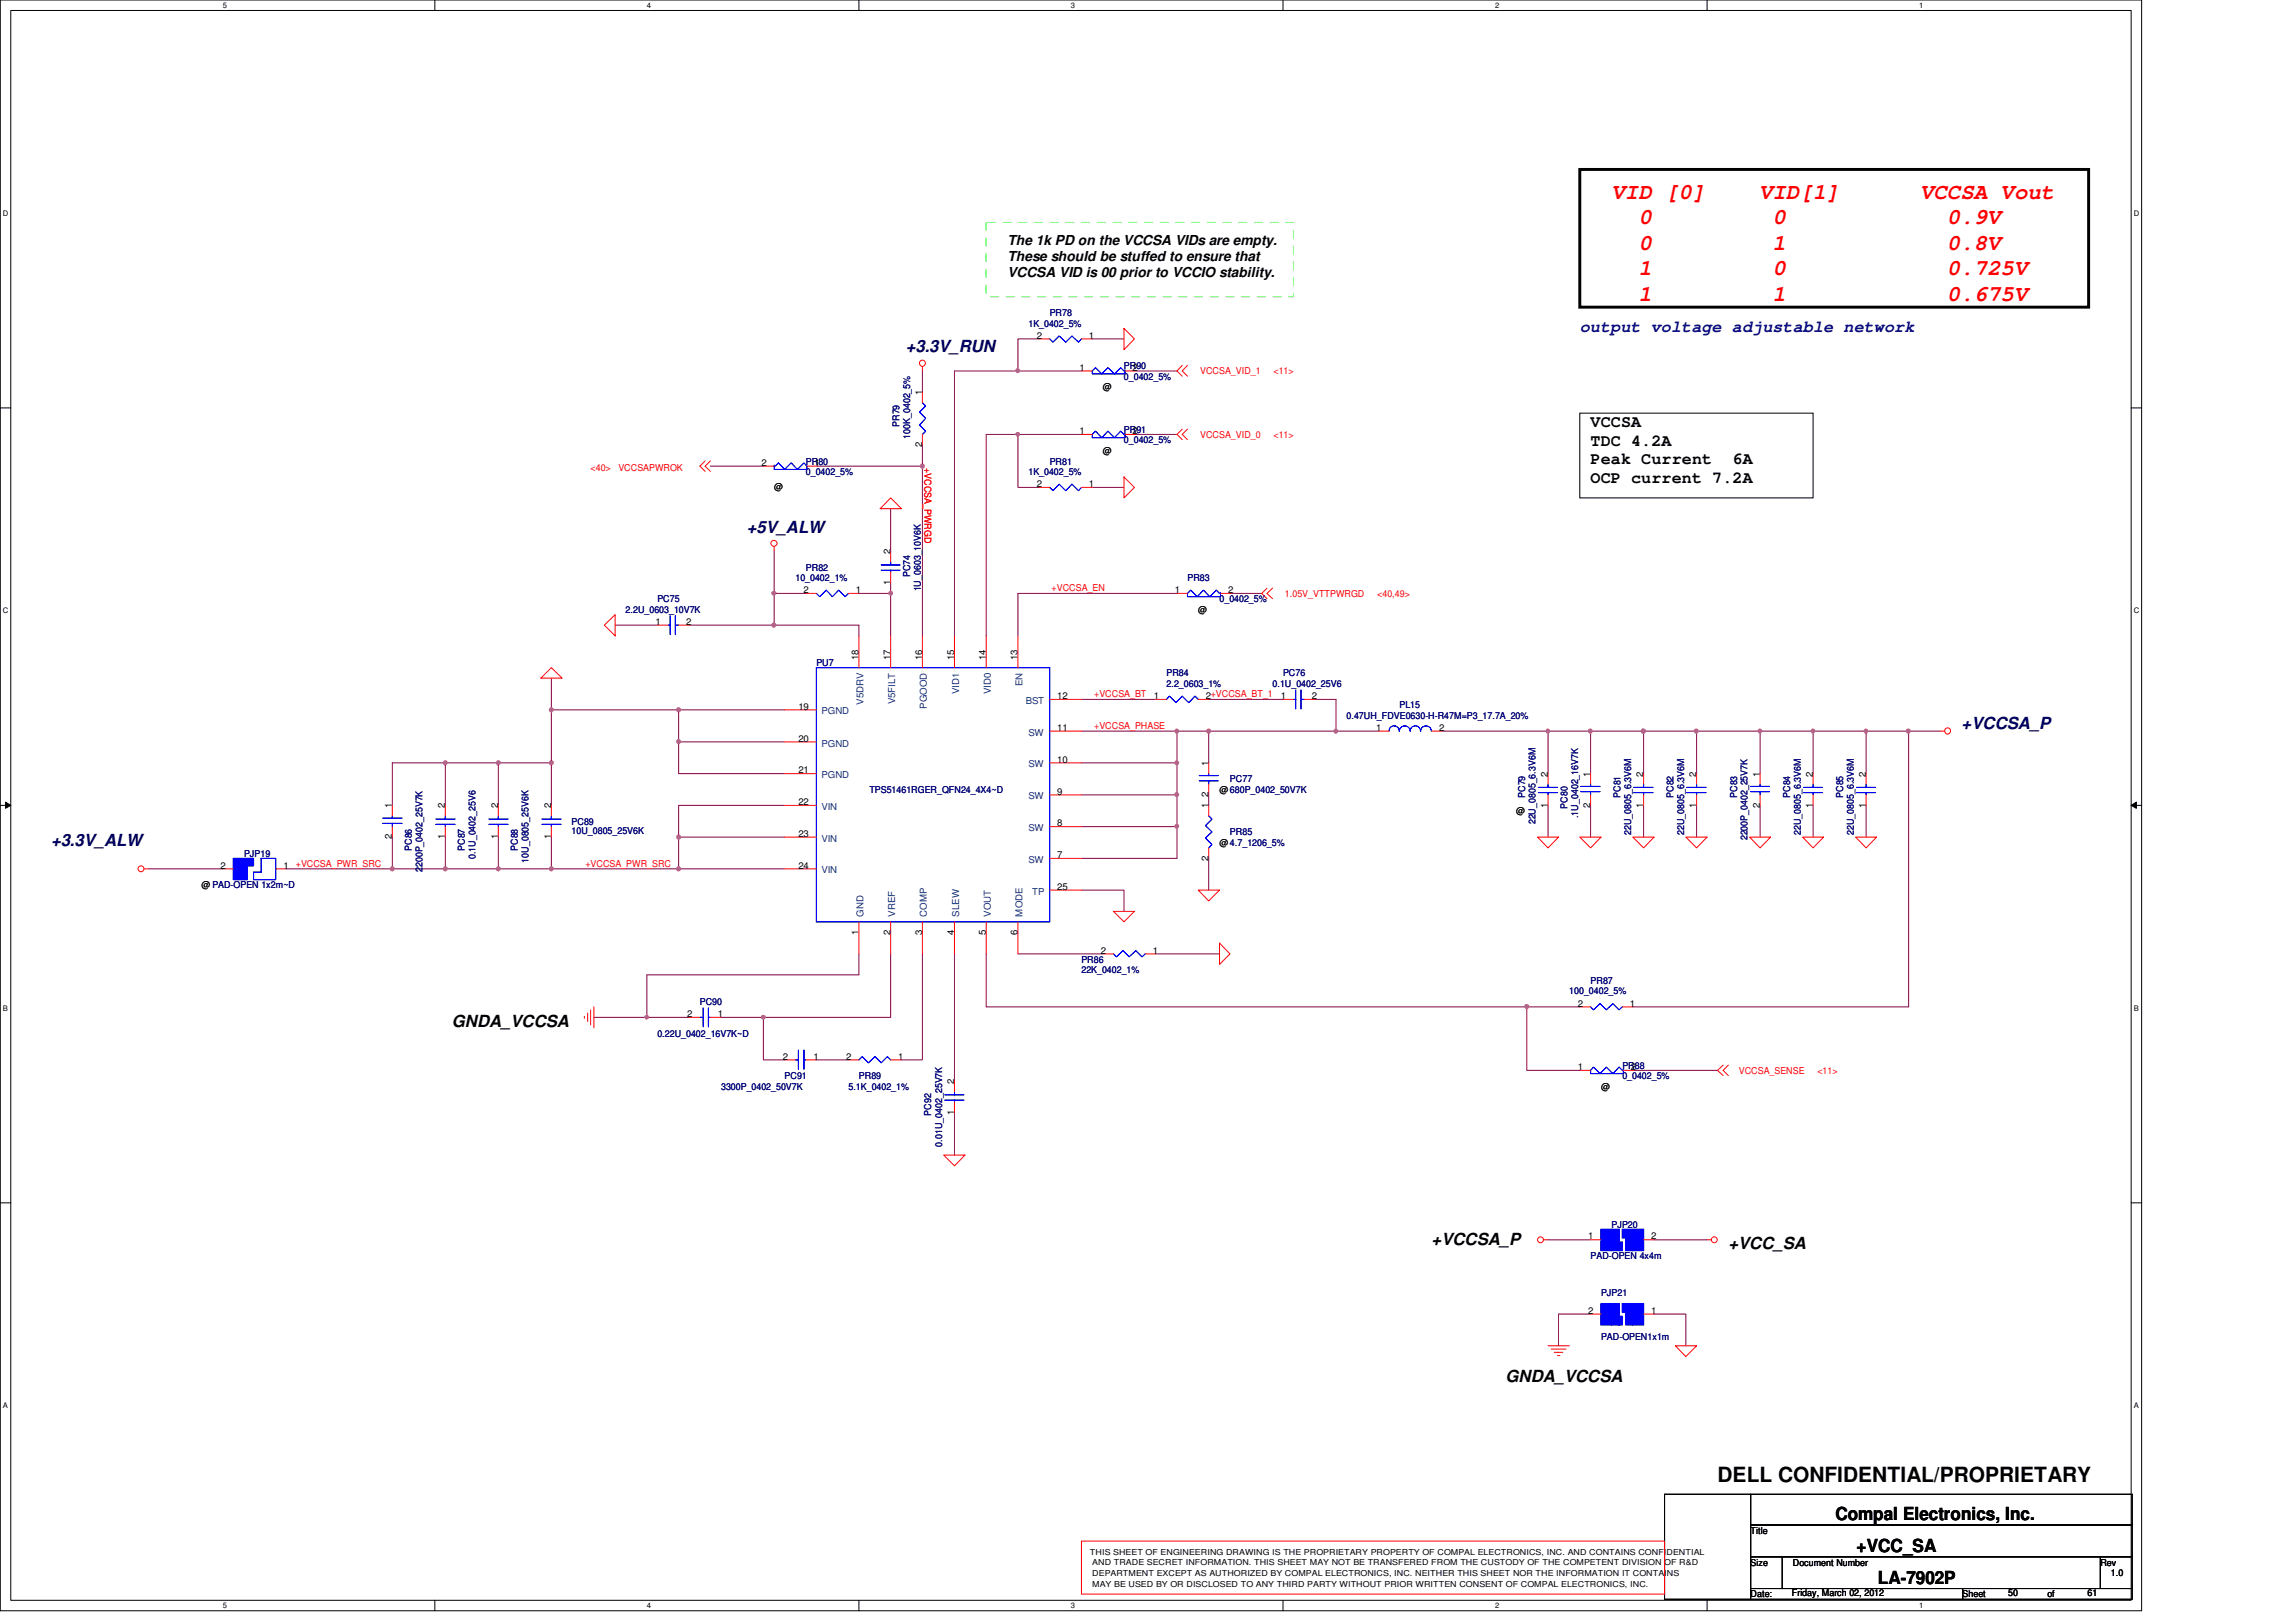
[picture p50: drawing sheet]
<svg xmlns="http://www.w3.org/2000/svg" width="297mm" height="210mm" viewBox="0 0 297 210" stroke-linecap="round" stroke-linejoin="round" font-family="sans-serif">
<defs><g id="words">
<g font-size="2.9" fill="#f00">
<text x="208.5" y="25.7">VID [0]</text>
<text x="212" y="29">0</text>
<text x="227.6" y="25.7">VID[1]</text>
<text x="229.3" y="29">0</text>
<text x="248.4" y="25.7">VCCSA Vout</text>
<text x="251.9" y="29">0.9V</text>
<text x="212" y="32.3">0</text>
<text x="212" y="35.6">1</text>
<text x="229.3" y="32.3">1</text>
<text x="229.3" y="35.6">0</text>
<text x="251.9" y="32.3">0.8V</text>
<text x="251.9" y="35.6">0.725V</text>
<text x="212" y="38.9">1</text>
<text x="229.3" y="38.9">1</text>
<text x="251.9" y="38.9">0.675V</text>
</g>
<text font-size="2.7" x="222.2" y="191.8">DELL CONFIDENTIAL/PROPRIETARY</text>
<g font-size="2.3">
<text x="237.4" y="196.8">Compal Electronics, Inc.</text>
<text x="240.2" y="200.9">+VCC_SA</text>
<text x="242.9" y="205">LA-7902P</text>
</g>
<g font-size="2.2" fill="#000040">
<text x="117.2" y="45.6">+3.3V_RUN</text>
<text x="96.6" y="68.9">+5V_ALW</text>
<text x="253.8" y="94.4">+VCCSA_P</text>
<text x="6.6" y="109.5">+3.3V_ALW</text>
</g>
<text font-size="2.2" fill="#000080" x="204.4" y="43">output voltage adjustable network</text>
<g font-size="2.2">
<text x="205.8" y="55.2">VCCSA</text>
<text x="205.8" y="57.7">TDC 4.2A</text>
<text x="205.8" y="60.1">Peak Current</text>
<text x="205.8" y="62.5">OCP current 7.2A</text>
<text x="224.2" y="60.1">6A</text>
<text x="58.5" y="132.8">GNDA_VCCSA</text>
<text x="185.2" y="161.1">+VCCSA_P</text>
<text x="223.6" y="161.6">+VCC_SA</text>
<text x="194.8" y="178.9">GNDA_VCCSA</text>
</g>
<g font-size="1.8">
<text x="130.3" y="31.7">The 1k PD on the VCCSA VIDs are empty.</text>
<text x="130.3" y="33.8">These should be stuffed to ensure that</text>
<text x="130.3" y="35.9">VCCSA VID is 00 prior to VCCIO stability.</text>
</g>
<g font-size="1.2" fill="#000080">
<text x="135.8" y="40.9">PR78</text>
<text x="133.1" y="42.3">1K_0402_5%</text>
<text x="145.4" y="47.8">PR90</text>
<text x="145.4" y="49.1">0_0402_5%</text>
<text x="116.4" y="55.2" transform="rotate(-90 116.4 55.2)">PR79</text>
<text x="117.8" y="56.8" transform="rotate(-90 117.8 56.8)">100K_0402_5%</text>
<text x="145.4" y="56">PR91</text>
<text x="145.4" y="57.4">0_0402_5%</text>
<text x="104.3" y="60.1">PR80</text>
<text x="104.3" y="61.5">0_0402_5%</text>
<text x="133.1" y="61.5">1K_0402_5%</text>
<text x="135.8" y="60.1">PR81</text>
<text x="85" y="77.9">PC75</text>
<text x="102.9" y="75.2">10_0402_1%</text>
<text x="104.3" y="73.8">PR82</text>
<text x="117.8" y="74.7" transform="rotate(-90 117.8 74.7)">PC74</text>
<text x="119.1" y="76.5" transform="rotate(-90 119.1 76.5)">1U_0603_10V6K</text>
<text x="153.6" y="75.2">PR83</text>
<text x="157.8" y="77.9">0_0402_5%</text>
<text x="80.9" y="79.3">2.2U_0603_10V7K</text>
<text x="105.6" y="86.1">PU7</text>
<text x="150.9" y="87.5">PR84</text>
<text x="150.9" y="88.9">2.2_0603_1%</text>
<text x="164.6" y="88.9">0.1U_0402_25V6</text>
<text x="166" y="87.5">PC76</text>
<text x="174.2" y="93">0.47UH_FDVE0630-H-R47M=P3_17.7A_20%</text>
<text x="181.1" y="91.7">PL15</text>
<text x="159.1" y="101.3">PC77</text>
<text x="74" y="106.7">PC89</text>
<text x="74" y="108">10U_0805_25V6K</text>
<text x="112.5" y="102.6">TPS51461RGER_QFN24_4X4~D</text>
<text x="197.3" y="103.3" transform="rotate(-90 197.3 103.3)">PC79</text>
<text x="198.7" y="106.7" transform="rotate(-90 198.7 106.7)">22U_0805_6.3V6M</text>
<text x="202.8" y="104.6" transform="rotate(-90 202.8 104.6)">PC80</text>
<text x="204.2" y="105.9" transform="rotate(-90 204.2 105.9)">.1U_0402_16V7K</text>
<text x="209.6" y="103.3" transform="rotate(-90 209.6 103.3)">PC81</text>
<text x="216.5" y="103.3" transform="rotate(-90 216.5 103.3)">PC82</text>
<text x="224.7" y="103.3" transform="rotate(-90 224.7 103.3)">PC83</text>
<text x="231.6" y="103.3" transform="rotate(-90 231.6 103.3)">PC84</text>
<text x="238.5" y="103.3" transform="rotate(-90 238.5 103.3)">PC85</text>
<text x="31.6" y="110.9">PJP19</text>
<text x="53.3" y="110.1" transform="rotate(-90 53.3 110.1)">PC86</text>
<text x="54.6" y="112.9" transform="rotate(-90 54.6 112.9)">2200P_0402_25V7K</text>
<text x="60.2" y="110.1" transform="rotate(-90 60.2 110.1)">PC87</text>
<text x="61.5" y="111.2" transform="rotate(-90 61.5 111.2)">0.1U_0402_25V6</text>
<text x="67" y="110.1" transform="rotate(-90 67 110.1)">PC88</text>
<text x="68.4" y="111.6" transform="rotate(-90 68.4 111.6)">10U_0805_25V6K</text>
<text x="159.1" y="108.1">PR85</text>
<text x="211" y="108.1" transform="rotate(-90 211 108.1)">22U_0805_6.3V6M</text>
<text x="217.9" y="108.1" transform="rotate(-90 217.9 108.1)">22U_0805_6.3V6M</text>
<text x="226.1" y="108.8" transform="rotate(-90 226.1 108.8)">2200P_0402_25V7K</text>
<text x="233" y="108.1" transform="rotate(-90 233 108.1)">22U_0805_6.3V6M</text>
<text x="239.8" y="108.1" transform="rotate(-90 239.8 108.1)">22U_0805_6.3V6M</text>
<text x="139.9" y="124.6">PR86</text>
<text x="139.9" y="125.9">22K_0402_1%</text>
<text x="90.5" y="130">PC90</text>
<text x="203" y="128.7">100_0402_5%</text>
<text x="205.8" y="127.3">PR87</text>
<text x="85" y="134.2">0.22U_0402_16V7K~D</text>
<text x="93.3" y="141">3300P_0402_50V7K</text>
<text x="101.5" y="139.7">PC91</text>
<text x="109.8" y="141">5.1K_0402_1%</text>
<text x="111.1" y="139.7">PR89</text>
<text x="209.9" y="138.3">PR88</text>
<text x="209.9" y="139.7">0_0402_5%</text>
<text x="120.5" y="144.4" transform="rotate(-90 120.5 144.4)">PC92</text>
<text x="121.9" y="148.4" transform="rotate(-90 121.9 148.4)">0.01U_0402_25V7K</text>
<text x="208.5" y="158.9">PJP20</text>
<text x="205.8" y="163">PAD-OPEN 4x4m</text>
<text x="207.1" y="167.8">PJP21</text>
<text x="207.1" y="173.4">PAD-OPEN1x1m</text>
</g>
<g font-size="1.2">
<text x="134.2" y="43.8">2</text>
<text x="139.7" y="48">1</text>
<text x="140.9" y="43.8">1</text>
<text x="146.5" y="48">2</text>
<text x="119.3" y="51.1" transform="rotate(-90 119.3 51.1)">1</text>
<text x="142.7" y="50.5">@</text>
<text x="119.3" y="57.9" transform="rotate(-90 119.3 57.9)">2</text>
<text x="139.7" y="56.2">1</text>
<text x="142.7" y="58.7">@</text>
<text x="146.5" y="56.2">2</text>
<text x="98.5" y="60.3">2</text>
<text x="100.2" y="63.4">@</text>
<text x="105.4" y="60.3">1</text>
<text x="134.2" y="63">2</text>
<text x="140.9" y="63">1</text>
<text x="115.2" y="71.7" transform="rotate(-90 115.2 71.7)">2</text>
<text x="104" y="76.8">2</text>
<text x="110.7" y="76.8">1</text>
<text x="115.2" y="75.7" transform="rotate(-90 115.2 75.7)">1</text>
<text x="152" y="76.8">1</text>
<text x="158.9" y="76.8">2</text>
<text x="84.8" y="80.9">1</text>
<text x="88.8" y="80.9">2</text>
<text x="155" y="79.3">@</text>
<text x="111.1" y="85.4" transform="rotate(-90 111.1 85.4)">18</text>
<text x="115.2" y="85.4" transform="rotate(-90 115.2 85.4)">17</text>
<text x="119.3" y="85.4" transform="rotate(-90 119.3 85.4)">16</text>
<text x="123.4" y="85.4" transform="rotate(-90 123.4 85.4)">15</text>
<text x="127.5" y="85.4" transform="rotate(-90 127.5 85.4)">14</text>
<text x="131.7" y="85.4" transform="rotate(-90 131.7 85.4)">13</text>
<text x="103.3" y="96">20</text>
<text x="103.3" y="91.8">19</text>
<text x="136.8" y="94.6">11</text>
<text x="136.8" y="90.5">12</text>
<text x="149.3" y="90.5">1</text>
<text x="156" y="90.5">2+VCCSA_BT_1</text>
<text x="165.7" y="90.5">1</text>
<text x="169.7" y="90.5">2</text>
<text x="178.1" y="94.6">1</text>
<text x="186.2" y="94.6">2</text>
<text x="103.3" y="100.1">21</text>
<text x="136.8" y="98.7">10</text>
<text x="156.3" y="99.1" transform="rotate(-90 156.3 99.1)">1</text>
<text x="200.2" y="100.5" transform="rotate(-90 200.2 100.5)">2</text>
<text x="205.7" y="100.5" transform="rotate(-90 205.7 100.5)">1</text>
<text x="212.6" y="100.5" transform="rotate(-90 212.6 100.5)">2</text>
<text x="219.5" y="100.5" transform="rotate(-90 219.5 100.5)">2</text>
<text x="227.7" y="100.5" transform="rotate(-90 227.7 100.5)">1</text>
<text x="234.5" y="100.5" transform="rotate(-90 234.5 100.5)">2</text>
<text x="241.4" y="100.5" transform="rotate(-90 241.4 100.5)">2</text>
<text x="50.7" y="104.6" transform="rotate(-90 50.7 104.6)">1</text>
<text x="57.6" y="104.6" transform="rotate(-90 57.6 104.6)">2</text>
<text x="64.4" y="104.6" transform="rotate(-90 64.4 104.6)">2</text>
<text x="71.3" y="104.6" transform="rotate(-90 71.3 104.6)">2</text>
<text x="103.3" y="104.2">22</text>
<text x="136.8" y="102.8">9</text>
<text x="136.8" y="106.9">8</text>
<text x="156.3" y="104.6" transform="rotate(-90 156.3 104.6)">1</text>
<text x="156.3" y="103.1" transform="rotate(-90 156.3 103.1)">2</text>
<text x="157.8" y="102.6">@680P_0402_50V7K</text>
<text x="196.2" y="105.4">@</text>
<text x="200.2" y="104.5" transform="rotate(-90 200.2 104.5)">1</text>
<text x="205.7" y="104.5" transform="rotate(-90 205.7 104.5)">2</text>
<text x="212.6" y="104.5" transform="rotate(-90 212.6 104.5)">1</text>
<text x="219.5" y="104.5" transform="rotate(-90 219.5 104.5)">1</text>
<text x="227.7" y="104.5" transform="rotate(-90 227.7 104.5)">2</text>
<text x="234.5" y="104.5" transform="rotate(-90 234.5 104.5)">1</text>
<text x="241.4" y="104.5" transform="rotate(-90 241.4 104.5)">1</text>
<text x="28.5" y="112.4">2</text>
<text x="36.7" y="112.4">1</text>
<text x="50.7" y="108.6" transform="rotate(-90 50.7 108.6)">2</text>
<text x="57.6" y="108.6" transform="rotate(-90 57.6 108.6)">1</text>
<text x="64.4" y="108.6" transform="rotate(-90 64.4 108.6)">1</text>
<text x="71.3" y="108.6" transform="rotate(-90 71.3 108.6)">1</text>
<text x="103.3" y="112.4">24</text>
<text x="103.3" y="108.3">23</text>
<text x="136.8" y="111">7</text>
<text x="156.3" y="111.4" transform="rotate(-90 156.3 111.4)">2</text>
<text x="157.8" y="109.5">@4.7_1206_5%</text>
<text x="26.1" y="115">@ PAD-OPEN 1x2m~D</text>
<text x="136.8" y="115.1">25</text>
<text x="111.1" y="120.9" transform="rotate(-90 111.1 120.9)">1</text>
<text x="115.2" y="120.9" transform="rotate(-90 115.2 120.9)">2</text>
<text x="119.3" y="120.9" transform="rotate(-90 119.3 120.9)">3</text>
<text x="123.4" y="120.9" transform="rotate(-90 123.4 120.9)">4</text>
<text x="127.5" y="120.9" transform="rotate(-90 127.5 120.9)">5</text>
<text x="131.7" y="120.9" transform="rotate(-90 131.7 120.9)">6</text>
<text x="142.4" y="123.4">2</text>
<text x="149.1" y="123.4">1</text>
<text x="88.9" y="131.6">2</text>
<text x="92.9" y="131.6">1</text>
<text x="204.1" y="130.3">2</text>
<text x="210.9" y="130.3">1</text>
<text x="101.3" y="137.1">2</text>
<text x="105.2" y="137.1">1</text>
<text x="109.5" y="137.1">2</text>
<text x="116.2" y="137.1">1</text>
<text x="123.4" y="140.3" transform="rotate(-90 123.4 140.3)">2</text>
<text x="204.1" y="138.5">1</text>
<text x="207.1" y="141">@</text>
<text x="211" y="138.5">2</text>
<text x="123.4" y="144.3" transform="rotate(-90 123.4 144.3)">1</text>
<text x="205.5" y="160.4">1</text>
<text x="213.6" y="160.4">2</text>
<text x="205.5" y="170">2</text>
<text x="213.6" y="170">1</text>
<text x="226.5" y="198.5">Title</text>
<text x="226.5" y="202.6">Size</text>
<text x="231.9" y="202.6">Document Number</text>
<text x="271.7" y="202.6">Rev</text>
<text x="226.5" y="206.7">Date:</text>
<text x="231.8" y="206.6">Friday, March 02, 2012</text>
<text x="253.9" y="206.7">Sheet</text>
<text x="259.8" y="206.6">50</text>
<text x="264.9" y="206.7">of</text>
<text x="270.1" y="206.6">61</text>
<text x="273.1" y="204">1.0</text>
</g>
<g font-size="1.2" fill="#f00">
<text x="155.3" y="48.4">VCCSA_VID_1</text>
<text x="164.8" y="48.4">&lt;11&gt;</text>
<text x="155.3" y="56.7">VCCSA_VID_0</text>
<text x="164.8" y="56.7">&lt;11&gt;</text>
<text x="76.4" y="60.9">&lt;40&gt;</text>
<text x="80" y="60.9">VCCSAPWROK</text>
<text x="119.6" y="60.6" transform="rotate(90 119.6 60.6)">+VCCSA_PWRGD</text>
<text x="136.1" y="76.5">+VCCSA_EN</text>
<text x="166.2" y="77.3">1.05V_VTTPWRGD</text>
<text x="178.2" y="77.3">&lt;40,49&gt;</text>
<text x="141.6" y="90.3">+VCCSA_BT</text>
<text x="141.6" y="94.4">+VCCSA_PHASE</text>
<text x="38.3" y="112.2">+VCCSA_PWR_SRC</text>
<text x="75.7" y="112.2">+VCCSA_PWR_SRC</text>
<text x="225" y="139">VCCSA_SENSE</text>
<text x="235.1" y="139">&lt;11&gt;</text>
</g>
<g font-size="1.2" fill="#004080">
<text x="124.1" y="89.8" transform="rotate(-90 124.1 89.8)">VID1</text>
<text x="128.2" y="89.8" transform="rotate(-90 128.2 89.8)">VID0</text>
<text x="132.3" y="88.8" transform="rotate(-90 132.3 88.8)">EN</text>
<text x="106.3" y="92.5">PGND</text>
<text x="111.7" y="91.2" transform="rotate(-90 111.7 91.2)">V5DRV</text>
<text x="115.8" y="91.1" transform="rotate(-90 115.8 91.1)">V5FILT</text>
<text x="119.9" y="91.7" transform="rotate(-90 119.9 91.7)">PGOOD</text>
<text x="132.7" y="91.1">BST</text>
<text x="133" y="95.2">SW</text>
<text x="106.3" y="96.6">PGND</text>
<text x="106.3" y="100.7">PGND</text>
<text x="133" y="99.3">SW</text>
<text x="106.3" y="104.8">VIN</text>
<text x="133" y="103.5">SW</text>
<text x="133" y="107.6">SW</text>
<text x="106.3" y="113">VIN</text>
<text x="106.3" y="108.9">VIN</text>
<text x="133" y="111.7">SW</text>
<text x="111.7" y="118.6" transform="rotate(-90 111.7 118.6)">GND</text>
<text x="115.8" y="118.6" transform="rotate(-90 115.8 118.6)">VREF</text>
<text x="119.9" y="118.6" transform="rotate(-90 119.9 118.6)">COMP</text>
<text x="124.1" y="118.6" transform="rotate(-90 124.1 118.6)">SLEW</text>
<text x="128.2" y="118.6" transform="rotate(-90 128.2 118.6)">VOUT</text>
<text x="132.3" y="118.6" transform="rotate(-90 132.3 118.6)">MODE</text>
<text x="133.5" y="115.8">TP</text>
</g>
<g font-size="1.1">
<text x="141" y="201.2">THIS SHEET OF ENGINEERING DRAWING IS THE PROPRIETARY PROPERTY OF COMPAL ELECTRONICS, INC. AND CONTAINS CONFIDENTIAL</text>
<text x="141.3" y="202.6">AND TRADE SECRET INFORMATION. THIS SHEET MAY NOT BE TRANSFERED FROM THE CUSTODY OF THE COMPETENT DIVISION OF R&amp;D</text>
<text x="141.3" y="204">DEPARTMENT EXCEPT AS AUTHORIZED BY COMPAL ELECTRONICS, INC. NEITHER THIS SHEET NOR THE INFORMATION IT CONTAINS</text>
<text x="141.3" y="205.3">MAY BE USED BY OR DISCLOSED TO ANY THIRD PARTY WITHOUT PRIOR WRITTEN CONSENT OF COMPAL ELECTRONICS, INC.</text>
</g>
<g font-size="1">
<text x="28.8" y="1">5</text>
<text x="83.7" y="1">4</text>
<text x="138.6" y="1">3</text>
<text x="193.4" y="1">2</text>
<text x="248.3" y="1">1</text>
<text x=".4" y="27.9">D</text>
<text x="276.1" y="27.9">D</text>
<text x=".4" y="79.4">C</text>
<text x="276.1" y="79.4">C</text>
<text x=".4" y="130.8">B</text>
<text x="276.1" y="130.8">B</text>
<text x=".4" y="182.2">A</text>
<text x="276.1" y="182.2">A</text>
<text x="28.8" y="208.1">5</text>
<text x="83.7" y="208.1">4</text>
<text x="138.6" y="208.1">3</text>
<text x="193.4" y="208.1">2</text>
<text x="248.3" y="208.1">1</text>
</g>
</g></defs>
<path d="M0 0h277.1v208.4h-277.1zM1.4 1.4h274.3v205.7h-274.3z" fill="none" stroke="#000" stroke-width=".13"/>
<g fill="#fff">
<path d="M28.8 .1h.6v1.1h-.6z"/>
<path d="M28.8 207.2h.6v1.1h-.6z"/>
</g>
<path d="M56.3 0v1.4M56.3 207.1v1.3" fill="none" stroke="#000" stroke-width=".13"/>
<g fill="#fff">
<path d="M83.7 .1h.5v1.1h-.5z"/>
<path d="M83.7 207.2h.5v1.1h-.5z"/>
</g>
<path d="M111.1 0v1.4M111.1 207.1v1.3" fill="none" stroke="#000" stroke-width=".13"/>
<g fill="#fff">
<path d="M138.6 .1h.5v1.1h-.5z"/>
<path d="M138.6 207.2h.5v1.1h-.5z"/>
</g>
<path d="M166 0v1.4M166 207.1v1.3" fill="none" stroke="#000" stroke-width=".13"/>
<g fill="#fff">
<path d="M193.4 .1h.6v1.1h-.6z"/>
<path d="M193.4 207.2h.6v1.1h-.6z"/>
</g>
<path d="M220.8 0v1.4M220.8 207.1v1.3" fill="none" stroke="#000" stroke-width=".13"/>
<g fill="#fff">
<path d="M248.3 .1h.5v1.1h-.5z"/>
<path d="M248.3 207.2h.5v1.1h-.5z"/>
<path d="M.4 27.1h.7v1.1h-.7z"/>
<path d="M276.1 27.1h.7v1.1h-.7z"/>
<path d="M.4 78.5h.7v1.1h-.7z"/>
<path d="M276.1 78.5h.7v1.1h-.7z"/>
</g>
<path d="M0 52.8h1.4M275.7 52.8h1.4" fill="none" stroke="#000" stroke-width=".13"/>
<g fill="#fff">
<path d="M.4 129.9h.6v1.1h-.6z"/>
<path d="M276.1 129.9h.6v1.1h-.6z"/>
</g>
<path d="M0 104.2h1.4M.7 103.8l.7 .4-.7 .4zM275.7 104.2h1.4M275.7 104.2l.7-.4v.8z" fill="none" stroke="#000" stroke-width=".13"/>
<path d="M.7 103.8l.7 .4-.7 .4zM275.7 104.2l.7-.4v.8z" fill="#000"/>
<g fill="#fff">
<path d="M.4 181.4h.6v1.1h-.6z"/>
<path d="M276.1 181.4h.6v1.1h-.6z"/>
</g>
<path d="M0 155.7h1.4M275.7 155.7h1.4" fill="none" stroke="#000" stroke-width=".13"/>
<path d="M131.7 48h8.2M131.7 56.2h8.2M146.9 56.2h5.4M98.8 131.7v5.5h2.7" fill="none" stroke="#800040" stroke-width=".13"/>
<circle cx="98.8" cy="131.6" r=".25" fill="#f0f"/>
<circle cx="98.8" cy="131.6" r=".25" fill="none" stroke="#f0f" stroke-width=".13"/>
<path d="M64.5 98.7h6.8M87.8 100.1h13.7M98.8 131.7h16.4" fill="none" stroke="#800040" stroke-width=".13"/>
<circle cx="71.3" cy="98.7" r=".26" fill="#f0f"/>
<circle cx="71.3" cy="98.7" r=".26" fill="none" stroke="#f0f" stroke-width=".13"/>
<path d="M79.6 80.9h5.4M100.2 80.9h10.9" fill="none" stroke="#800040" stroke-width=".13"/>
<circle cx="100.1" cy="80.9" r=".26" fill="#f0f"/>
<circle cx="100.1" cy="80.9" r=".26" fill="none" stroke="#f0f" stroke-width=".13"/>
<path d="M91.9 60.3h6.9M87.8 96v4.1M101.5 104.2h-13.7v4.1" fill="none" stroke="#800040" stroke-width=".13"/>
<circle cx="87.8" cy="96" r=".26" fill="#f0f"/>
<circle cx="87.8" cy="96" r=".26" fill="none" stroke="#f0f" stroke-width=".13"/>
<path d="M100.2 71.3v5.5h4.1M71.3 87.8v4.1M89.2 80.9h11M127.6 123.4v6.9h69.9v8.2h6.9" fill="none" stroke="#800040" stroke-width=".13"/>
<circle cx="100.1" cy="76.8" r=".25" fill="#f0f"/>
<circle cx="100.1" cy="76.8" r=".25" fill="none" stroke="#f0f" stroke-width=".13"/>
<path d="M127.6 56.2h4.1M100.2 76.8v4.1M115.2 75.4v1.4h-4.1M170.1 90.5h2.7v4.1" fill="none" stroke="#800040" stroke-width=".13"/>
<path d="M131.5 56h.3l.1 .2-.1 .2h-.1h-.2z" fill-rule="evenodd" fill="#f0f"/>
<path d="M131.5 56h.3l.1 .2-.1 .2h-.1h-.2z" fill="none" stroke="#f0f" stroke-width=".13"/>
<path d="M101.5 91.9h-13.7v4.1h13.7M139.9 98.7h12.4M156.4 90.5h9.6M105.6 137.2h4.2M111.1 123.4v2.8h-27.4M131.7 123.4h11M149.5 123.4h8.3M123.5 144v5.5" fill="none" stroke="#800040" stroke-width=".13"/>
<circle cx="87.8" cy="91.9" r=".26" fill="#f0f"/>
<circle cx="87.8" cy="91.9" r=".26" fill="none" stroke="#f0f" stroke-width=".13"/>
<path d="M71.3 91.9h16.5M156.4 94.6h16.4M139.9 111.1h12.4M83.7 126.2v5.5h-6.9" fill="none" stroke="#800040" stroke-width=".13"/>
<circle cx="156.4" cy="94.6" r=".26" fill="#f0f"/>
<circle cx="156.4" cy="94.6" r=".26" fill="none" stroke="#f0f" stroke-width=".13"/>
<path d="M172.8 94.6h5.5" fill="none" stroke="#800040" stroke-width=".13"/>
<path d="M172.6 94.4h.2l.2 .1v.3l-.2 .1-.2-.1z" fill-rule="evenodd" fill="#f0f"/>
<path d="M172.6 94.4h.2l.2 .1v.3l-.2 .1-.2-.1z" fill="none" stroke="#f0f" stroke-width=".13"/>
<path d="M119.3 60.3v22" fill="none" stroke="#800040" stroke-width=".13"/>
<circle cx="119.3" cy="60.3" r=".26" fill="#f0f"/>
<circle cx="119.3" cy="60.3" r=".26" fill="none" stroke="#f0f" stroke-width=".13"/>
<path d="M197.5 130.3h6.9" fill="none" stroke="#800040" stroke-width=".13"/>
<circle cx="197.5" cy="130.3" r=".26" fill="#f0f"/>
<circle cx="197.5" cy="130.3" r=".26" fill="none" stroke="#f0f" stroke-width=".13"/>
<path d="M152.3 94.6v8.3M211.2 130.3h35.7" fill="none" stroke="#800040" stroke-width=".13"/>
<path d="M152.1 98.5h.1l.2 .1v.3l-.2 .1-.1-.1z" fill-rule="evenodd" fill="#f0f"/>
<path d="M152.1 98.5h.1l.2 .1v.3l-.2 .1-.1-.1z" fill="none" stroke="#f0f" stroke-width=".13"/>
<path d="M152.1 102.6h.1l.2 .1v.3l-.2 .1-.1-.1z" fill-rule="evenodd" fill="#f0f"/>
<path d="M152.1 102.6h.1l.2 .1v.3l-.2 .1-.1-.1z" fill="none" stroke="#f0f" stroke-width=".13"/>
<path d="M83.7 131.7h5.5" fill="none" stroke="#800040" stroke-width=".13"/>
<path d="M83.5 131.5h.3l.1 .1-.1 .2-.2 .1-.1-.1z" fill-rule="evenodd" fill="#f0f"/>
<path d="M83.5 131.5h.3l.1 .1-.1 .2-.2 .1-.1-.1z" fill="none" stroke="#f0f" stroke-width=".13"/>
<path d="M119.3 48v2.7M115.2 76.8v5.5M50.8 98.7h6.8M139.9 90.5h9.6M37 112.4h13.8M64.5 112.4h6.8M139.9 115.2h5.5v2.7M139.9 107h12.4v4.1M211.4 138.5h10.8" fill="none" stroke="#800040" stroke-width=".13"/>
<circle cx="115.2" cy="76.8" r=".25" fill="#f0f"/>
<circle cx="115.2" cy="76.8" r=".25" fill="none" stroke="#f0f" stroke-width=".13"/>
<path d="M205.8 94.6h-5.5v5.5M57.6 112.4h6.9" fill="none" stroke="#800040" stroke-width=".13"/>
<circle cx="64.5" cy="112.4" r=".26" fill="#f0f"/>
<circle cx="64.5" cy="112.4" r=".26" fill="none" stroke="#f0f" stroke-width=".13"/>
<circle cx="57.6" cy="112.4" r=".26" fill="#f0f"/>
<circle cx="57.6" cy="112.4" r=".26" fill="none" stroke="#f0f" stroke-width=".13"/>
<path d="M57.6 98.7h6.9" fill="none" stroke="#800040" stroke-width=".13"/>
<circle cx="64.5" cy="98.7" r=".26" fill="#f0f"/>
<circle cx="64.5" cy="98.7" r=".26" fill="none" stroke="#f0f" stroke-width=".13"/>
<circle cx="57.6" cy="98.7" r=".26" fill="#f0f"/>
<circle cx="57.6" cy="98.7" r=".26" fill="none" stroke="#f0f" stroke-width=".13"/>
<path d="M71.3 98.7v5.5M212.6 94.6h-6.8v5.5M50.8 108.3v4.1M57.6 108.3v4.1M64.5 108.3v4.1M71.3 108.3v4.1M87.8 112.4h13.7" fill="none" stroke="#800040" stroke-width=".13"/>
<circle cx="212.6" cy="94.6" r=".26" fill="#f0f"/>
<circle cx="212.6" cy="94.6" r=".26" fill="none" stroke="#f0f" stroke-width=".13"/>
<circle cx="205.7" cy="94.6" r=".26" fill="#f0f"/>
<circle cx="205.7" cy="94.6" r=".26" fill="none" stroke="#f0f" stroke-width=".13"/>
<path d="M212.6 100.1v-5.5h6.9v5.5" fill="none" stroke="#800040" stroke-width=".13"/>
<circle cx="212.6" cy="94.6" r=".26" fill="#f0f"/>
<circle cx="212.6" cy="94.6" r=".26" fill="none" stroke="#f0f" stroke-width=".13"/>
<path d="M50.8 98.7v5.5M57.6 98.7v5.5M50.8 112.4h6.8" fill="none" stroke="#800040" stroke-width=".13"/>
<circle cx="50.8" cy="112.4" r=".26" fill="#f0f"/>
<circle cx="50.8" cy="112.4" r=".26" fill="none" stroke="#f0f" stroke-width=".13"/>
<path d="M227.7 94.6v5.5M246.9 94.6h4.1M19.2 112.4h9.6M205.8 104.2v4.1M219.5 104.2v4.1M200.3 160.4h5.5M205.8 170.1h-4.2v4.1M214 170.1h4.1v4.1" fill="none" stroke="#800040" stroke-width=".13"/>
<path d="M227.5 94.4h.2l.2 .1-.1 .3-.1 .1-.2-.1z" fill-rule="evenodd" fill="#f0f"/>
<path d="M227.5 94.4h.2l.2 .1-.1 .3-.1 .1-.2-.1z" fill="none" stroke="#f0f" stroke-width=".13"/>
<path d="M219.5 94.6h8.2" fill="none" stroke="#800040" stroke-width=".13"/>
<circle cx="219.5" cy="94.6" r=".26" fill="#f0f"/>
<circle cx="219.5" cy="94.6" r=".26" fill="none" stroke="#f0f" stroke-width=".13"/>
<path d="M134.4 43.9h-2.7v4.1h-8.2M64.5 98.7v5.5M156.4 94.6v4.1M156.4 111.1v4.1M156.4 102.9v1.3M227.7 104.2v4.1M123.5 123.4v16.5M214 160.4h6.8" fill="none" stroke="#800040" stroke-width=".13"/>
<path d="M131.5 47.8l.2-.1 .2 .1-.1 .3-.1 .1-.2-.1z" fill-rule="evenodd" fill="#f0f"/>
<path d="M131.5 47.8l.2-.1 .2 .1-.1 .3-.1 .1-.2-.1z" fill="none" stroke="#f0f" stroke-width=".13"/>
<path d="M123.5 48v34.3M131.7 56.2v6.9h2.7M131.7 76.8h20.6M139.9 94.6h12.4M186.6 94.6h13.7M200.3 104.2v4.1" fill="none" stroke="#800040" stroke-width=".13"/>
<path d="M200.1 94.4h.1l.2 .1v.3l-.2 .1-.1-.1z" fill-rule="evenodd" fill="#f0f"/>
<path d="M200.1 94.4h.1l.2 .1v.3l-.2 .1-.1-.1z" fill="none" stroke="#f0f" stroke-width=".13"/>
<path d="M115.2 65.8v5.5M246.9 94.6v35.7" fill="none" stroke="#800040" stroke-width=".13"/>
<circle cx="246.9" cy="94.6" r=".26" fill="#f0f"/>
<circle cx="246.9" cy="94.6" r=".26" fill="none" stroke="#f0f" stroke-width=".13"/>
<path d="M241.4 94.6h5.5" fill="none" stroke="#800040" stroke-width=".13"/>
<path d="M241.2 94.4h.2l.2 .1v.3l-.2 .1-.2-.1z" fill-rule="evenodd" fill="#f0f"/>
<path d="M241.2 94.4h.2l.2 .1v.3l-.2 .1-.2-.1z" fill="none" stroke="#f0f" stroke-width=".13"/>
<path d="M119.3 57.6v2.7M131.7 76.8v5.5M139.9 102.9h12.4v4.1" fill="none" stroke="#800040" stroke-width=".13"/>
<path d="M152.1 106.7h.1l.2 .1v.3l-.2 .1-.1-.1z" fill-rule="evenodd" fill="#f0f"/>
<path d="M152.1 106.7h.1l.2 .1v.3l-.2 .1-.1-.1z" fill="none" stroke="#f0f" stroke-width=".13"/>
<path d="M141.3 43.9h4.1M141.3 63.1h4.1M159.3 76.8h3.9M111.1 80.9v1.4M152.3 94.6h4.1M212.6 104.2v4.1M119.3 123.4v13.8h-2.7" fill="none" stroke="#800040" stroke-width=".13"/>
<path d="M152.1 94.4h.1l.2 .1v.3l-.2 .1-.1-.1z" fill-rule="evenodd" fill="#f0f"/>
<path d="M152.1 94.4h.1l.2 .1v.3l-.2 .1-.1-.1z" fill="none" stroke="#f0f" stroke-width=".13"/>
<path d="M127.6 56.2v26.1M101.5 108.3h-13.7v4.1M234.6 104.2v4.1M93.3 131.7h5.5M115.2 123.4v8.3" fill="none" stroke="#800040" stroke-width=".13"/>
<circle cx="87.8" cy="112.4" r=".26" fill="#f0f"/>
<circle cx="87.8" cy="112.4" r=".26" fill="none" stroke="#f0f" stroke-width=".13"/>
<circle cx="87.8" cy="108.3" r=".26" fill="#f0f"/>
<circle cx="87.8" cy="108.3" r=".26" fill="none" stroke="#f0f" stroke-width=".13"/>
<path d="M71.3 112.4h16.5" fill="none" stroke="#800040" stroke-width=".13"/>
<circle cx="71.3" cy="112.4" r=".26" fill="#f0f"/>
<circle cx="71.3" cy="112.4" r=".26" fill="none" stroke="#f0f" stroke-width=".13"/>
<path d="M71.3 91.9v6.8" fill="none" stroke="#800040" stroke-width=".13"/>
<circle cx="71.3" cy="91.9" r=".26" fill="#f0f"/>
<circle cx="71.3" cy="91.9" r=".26" fill="none" stroke="#f0f" stroke-width=".13"/>
<path d="M227.7 94.6h6.9v5.5M234.6 94.6h6.8v5.5M241.4 104.2v4.1" fill="none" stroke="#800040" stroke-width=".13"/>
<path d="M234.4 94.4h.1l.2 .1v.3l-.2 .1-.1-.1z" fill-rule="evenodd" fill="#f0f"/>
<path d="M234.4 94.4h.1l.2 .1v.3l-.2 .1-.1-.1z" fill="none" stroke="#f0f" stroke-width=".13"/>
<path d="M146.9 48h5.4M105.8 60.3h13.5" fill="none" stroke="#800040" stroke-width=".13"/>
<g fill="none" stroke="#f00" stroke-width=".13">
<path d="M91.2 59.6l-.7 .7 .7 .7M91.9 59.6l-.7 .7 .7 .7M119.3 47.5v.5M139.9 56.2h1.4M145.4 42.5l1.4 1.4-1.4 1.4zM145.5 56.2h1.4M152.9 47.3l-.6 .7 .6 .7M152.9 55.5l-.6 .7 .6 .7M153.6 47.3l-.7 .7 .7 .7M153.6 55.5l-.7 .7 .7 .7M100.2 70.7v.6M115.2 71.3v1.4"/>
<path d="M115.2 74v1.4M115.2 64.4l1.4 1.4h-2.7zM145.4 61.7l1.4 1.4-1.4 1.3zM163.9 76.1l-.7 .7 .7 .7M164.6 76.1l-.7 .7 .7 .7M71.3 86.4l1.4 1.4h-2.7zM78.2 80.9l1.4-1.4v2.8zM85 80.9h1.4M87.8 80.9h1.4M101.5 96h4.1M101.5 91.9h4.1M111.1 82.3v4.1"/>
<path d="M115.2 82.3v4.1M119.3 82.3v4.1M123.5 82.3v4.1M127.6 82.3v4.1M131.7 82.3v4.1M135.8 94.6h4.1M135.8 98.7h4.1M135.8 90.5h4.1M149.5 90.5h1.4M155 90.5h1.4M156.4 98.7v1.4M251 94.6h.6"/>
<path d="M18.7 112.4h.5M71.3 104.2v1.4M71.3 107v1.3M101.5 112.4h4.1M101.5 100.1h4.1M101.5 108.3h4.1M101.5 104.2h4.1M111.1 119.3v4.1M115.2 119.3v4.1M119.3 119.3v4.1M123.5 119.3v4.1M127.6 119.3v4.1"/>
<path d="M131.7 119.3v4.1M135.8 102.9h4.1M135.8 107h4.1M135.8 111.1h4.1M135.8 115.2h4.1M144.1 117.9h2.7l-1.4 1.4zM155 115.2h2.8l-1.4 1.4zM156.4 101.5v1.4M198.9 108.3h2.7l-1.3 1.4zM204.4 108.3h2.7l-1.3 1.4zM211.2 108.3h2.8l-1.4 1.4zM218.1 108.3h2.7l-1.3 1.4z"/>
<path d="M226.4 108.3h2.7l-1.4 1.4zM233.2 108.3h2.7l-1.3 1.4zM240.1 108.3h2.7l-1.4 1.4zM241.4 100.1v1.4M241.4 102.9v1.3M75.6 131.5v.3M76 131.1v1.1M76.4 130.7v1.9M76.8 130.3v2.7M101.5 137.2h1.4M104.3 137.2h1.3M123.5 139.9v1.4"/>
<path d="M157.8 122l1.3 1.4-1.3 1.4zM204.4 138.5h1.4M204.4 130.3h1.4M209.9 130.3h1.3M210 138.5h1.4M222.9 137.8l-.7 .7 .7 .7M223.6 137.8l-.7 .7 .7 .7M122.1 149.5h2.7l-1.3 1.4zM123.5 142.6v1.4M199.7 160.4h.6M200.3 174.2h2.7M200.7 174.6h1.9"/>
<path d="M201.1 175h1.1M201.5 175.4h.3M216.7 174.2h2.8l-1.4 1.4zM220.8 160.4h.6M139.9 199.4h75.4v6.9h-75.4z"/>
<circle cx="119.3" cy="47" r=".39"/>
<circle cx="100.1" cy="70.3" r=".39"/>
<circle cx="252" cy="94.6" r=".39"/>
<circle cx="18.2" cy="112.4" r=".38"/>
<circle cx="199.3" cy="160.4" r=".38"/>
<circle cx="221.8" cy="160.4" r=".38"/>
</g>
<path d="M204.4 53.5h30.2v10.9h-30.2zM215.3 193.4h11.2v13.6h-11.2zM226.5 193.4h49.3v4h-49.3zM226.5 197.4h49.3v4.1h-49.3zM226.5 201.5h4.1v4.1h-4.1zM226.5 205.6h27.4v1.4h-27.4zM230.6 201.5h41.1v4.1h-41.1zM253.9 205.6h21.9v1.4h-21.9zM271.7 201.5h4.1v4.1h-4.1z" fill="none" stroke="#000" stroke-width=".13"/>
<path d="M204.4 21.9h65.8v17.9h-65.8z" fill="none" stroke="#000" stroke-width=".38"/>
<path d="M127.6 28.8h39.7v9.6h-39.7z" fill="none" stroke="#0f0" stroke-width=".13" stroke-dasharray="1 1 1 1 1 1 1 1"/>
<g fill="none" stroke="#00f" stroke-width=".13">
<path d="M145.4 56.2l-.4-.4-.8 .8-.9-.8-.8 .8-.8-.8-.4 .4v.4h4.1M145.5 56.1v.5M86.7 79.7v2.4M87.4 79.7v2.4M114 73.1h2.5M114 73.8h2.5M115.2 73.8v.2M115.2 72.7v.4M86.4 80.9h.3M87.4 80.9h.4M105.6 86.4h30.2v32.9h-30.2zM150.9 90.5l.4-.4 .8 .8 .8-.8 .9 .8 .8-.8 .4 .4"/>
<path d="M70.1 106h2.5M70.1 106.7h2.5M71.3 106.7v.3M71.3 105.6v.4M155.1 101h2.5M155.1 100.4h2.5M156.4 100.1v.3M156.4 101v.5M240.2 101.9h2.5M240.2 102.6h2.5M241.4 102.6v.3M241.4 101.5v.4"/>
<path d="M102.9 137.2h.4M103.3 135.9v2.5M104 135.9v2.5M104 137.2h.3M205.8 130.3l.4 .4 .8-.8 .8 .8 .9-.8 .8 .8 .4-.4M209.9 138.5l-.4-.4-.8 .8-.9-.8-.8 .8-.8-.8-.4 .4v.4h4.1M210 138.4v.5M122.2 141.7h2.5M122.2 142.4h2.5M123.5 142.4v.2M123.5 141.3v.4"/>
</g>
<path d="M30.2 111.1h2.6v1h-.8v1.7h-1.8z" fill-rule="evenodd" fill="#00f"/>
<path d="M30.2 111.1h2.6v1h-.8v1.7h-1.8zM33.8 111.1h1.9v2.7h-2.9v-.9h1z" fill="none" stroke="#00f" stroke-width=".13"/>
<path d="M30.2 111.1h2.6v1h-.8v1.7h-1.8z" fill-rule="evenodd" fill="#00f"/>
<g fill="none" stroke="#00f" stroke-width=".13">
<path d="M135.8 43.9l.4 .4 .8-.8 .9 .8 .8-.8 .8 .8 .4-.4M145.4 48l-.4-.4-.8 .8-.9-.8-.8 .8-.8-.8-.4 .4v.4h4.1M145.5 47.8v.6M100.2 60.2v.5M100.3 60.3l.4-.4 .8 .8 .9-.8 .8 .8 .8-.8 .4 .4v.4h-4.1M157.8 76.8l-.5-.4-.8 .8-.8-.8-.8 .8-.9-.8-.4 .4v.4h4.2M157.9 76.7v.5M167.3 90.5h.3M167.6 89.3v2.4M168.3 90.5h.4M168.3 89.3v2.4M30.2 111.1h2.6v1h-.8v1.7h-1.8z"/>
<path d="M33.8 111.1h1.9v2.7h-2.9v-.9h1zM63.2 106h2.5M63.2 106.7h2.5M64.5 106.7v.3M64.5 105.6v.4M226.5 102.4h2.4M226.5 101.8h2.4M227.7 101.5v.3M227.7 102.4v.5M90.5 131.7h.5M91 130.4v2.5M91.6 130.4v2.5"/>
<path d="M91.6 131.7h.3M144.1 123.4l.3 .4 .9-.8 .8 .8 .8-.8 .8 .8 .5-.4"/>
</g>
<g fill="none" stroke="#f00" stroke-width=".13">
<path d="M134.4 43.9h1.4M139.9 43.9h1.4M139.9 48h1.4M145.5 48h1.4M98.8 60.3h1.4M104.4 60.3h1.4M152.3 76.8h1.3M157.9 76.8h1.4M166 90.5h1.3M168.7 90.5h1.4M28.8 112.4h1.4M35.7 112.4h1.3"/>
<path d="M64.5 104.2v1.4M64.5 107v1.3M227.7 100.1v1.4M227.7 102.9v1.3M89.2 131.7h1.3M91.9 131.7h1.4M142.7 123.4h1.4M148.2 123.4h1.3"/>
</g>
<path d="M207.1 159.1h1.4v2.7h-1.4z" fill-rule="evenodd" fill="#00f"/>
<path d="M207.1 159.1h1.4v2.7h-1.4z" fill="none" stroke="#00f" stroke-width=".13"/>
<path d="M211.2 159.1h1.4v2.7h-1.4z" fill-rule="evenodd" fill="#00f"/>
<path d="M211.2 159.1h1.4v2.7h-1.4z" fill="none" stroke="#00f" stroke-width=".13"/>
<path d="M208.5 159.1h1v2.7h-1z" fill-rule="evenodd" fill="#00f"/>
<path d="M208.5 159.1h1v2.7h-1z" fill="none" stroke="#00f" stroke-width=".13"/>
<path d="M209.5 160.7h.4v1.1h-.4z" fill-rule="evenodd" fill="#00f"/>
<path d="M209.5 160.7h.4v1.1h-.4z" fill="none" stroke="#00f" stroke-width=".13"/>
<path d="M209.9 159.1h.4v1.1h-.4z" fill-rule="evenodd" fill="#00f"/>
<path d="M209.9 159.1h.4v1.1h-.4z" fill="none" stroke="#00f" stroke-width=".13"/>
<path d="M210.3 159.1h.9v2.7h-.9z" fill-rule="evenodd" fill="#00f"/>
<path d="M210.3 159.1h.9v2.7h-.9z" fill="none" stroke="#00f" stroke-width=".13"/>
<path d="M207.1 159.1h1.4v2.7h-1.4z" fill-rule="evenodd" fill="#00f"/>
<path d="M207.1 159.1h1.4v2.7h-1.4z" fill="none" stroke="#00f" stroke-width=".13"/>
<path d="M211.2 159.1h1.4v2.7h-1.4z" fill-rule="evenodd" fill="#00f"/>
<path d="M211.2 159.1h1.4v2.7h-1.4z" fill="none" stroke="#00f" stroke-width=".13"/>
<path d="M208.5 159.1h1v2.7h-1z" fill-rule="evenodd" fill="#00f"/>
<path d="M208.5 159.1h1v2.7h-1z" fill="none" stroke="#00f" stroke-width=".13"/>
<path d="M209.5 160.7h.4v1.1h-.4z" fill-rule="evenodd" fill="#00f"/>
<path d="M209.5 160.7h.4v1.1h-.4z" fill="none" stroke="#00f" stroke-width=".13"/>
<path d="M209.9 159.1h.4v1.1h-.4z" fill-rule="evenodd" fill="#00f"/>
<path d="M209.9 159.1h.4v1.1h-.4z" fill="none" stroke="#00f" stroke-width=".13"/>
<path d="M210.3 159.1h.9v2.7h-.9z" fill-rule="evenodd" fill="#00f"/>
<path d="M49.5 106.6h2.5M49.5 105.9h2.5M50.8 105.6v.3M50.8 106.6v.4M233.3 101.9h2.5M233.3 102.6h2.5M234.6 102.6v.3M234.6 101.5v.4M111.1 137.2l.4-.5 .8 .8 .9-.8 .8 .8 .8-.8 .4 .5M210.3 159.1h.9v2.7h-.9z" fill="none" stroke="#00f" stroke-width=".13"/>
<path d="M50.8 104.2v1.4M50.8 107v1.3M234.6 100.1v1.4M234.6 102.9v1.3M109.8 137.2h1.3M115.2 137.2h1.4M205.8 160.4h1.3M212.6 160.4h1.4" fill="none" stroke="#f00" stroke-width=".13"/>
<path d="M211.2 168.7h1.4v2.7h-1.4z" fill-rule="evenodd" fill="#00f"/>
<path d="M211.2 168.7h1.4v2.7h-1.4z" fill="none" stroke="#00f" stroke-width=".13"/>
<path d="M207.1 168.7h1.4v2.7h-1.4z" fill-rule="evenodd" fill="#00f"/>
<path d="M207.1 168.7h1.4v2.7h-1.4z" fill="none" stroke="#00f" stroke-width=".13"/>
<path d="M210.3 168.7h.9v2.7h-.9z" fill-rule="evenodd" fill="#00f"/>
<path d="M210.3 168.7h.9v2.7h-.9z" fill="none" stroke="#00f" stroke-width=".13"/>
<path d="M209.9 168.7h.4v1.1h-.4z" fill-rule="evenodd" fill="#00f"/>
<path d="M209.9 168.7h.4v1.1h-.4z" fill="none" stroke="#00f" stroke-width=".13"/>
<path d="M209.5 170.3h.4v1.1h-.4z" fill-rule="evenodd" fill="#00f"/>
<path d="M209.5 170.3h.4v1.1h-.4z" fill="none" stroke="#00f" stroke-width=".13"/>
<path d="M208.5 168.7h1v2.7h-1z" fill-rule="evenodd" fill="#00f"/>
<path d="M208.5 168.7h1v2.7h-1z" fill="none" stroke="#00f" stroke-width=".13"/>
<path d="M211.2 168.7h1.4v2.7h-1.4z" fill-rule="evenodd" fill="#00f"/>
<path d="M211.2 168.7h1.4v2.7h-1.4z" fill="none" stroke="#00f" stroke-width=".13"/>
<path d="M207.1 168.7h1.4v2.7h-1.4z" fill-rule="evenodd" fill="#00f"/>
<path d="M207.1 168.7h1.4v2.7h-1.4z" fill="none" stroke="#00f" stroke-width=".13"/>
<path d="M210.3 168.7h.9v2.7h-.9z" fill-rule="evenodd" fill="#00f"/>
<path d="M210.3 168.7h.9v2.7h-.9z" fill="none" stroke="#00f" stroke-width=".13"/>
<path d="M209.9 168.7h.4v1.1h-.4z" fill-rule="evenodd" fill="#00f"/>
<path d="M209.9 168.7h.4v1.1h-.4z" fill="none" stroke="#00f" stroke-width=".13"/>
<path d="M209.5 170.3h.4v1.1h-.4z" fill-rule="evenodd" fill="#00f"/>
<path d="M209.5 170.3h.4v1.1h-.4z" fill="none" stroke="#00f" stroke-width=".13"/>
<path d="M208.5 168.7h1v2.7h-1z" fill-rule="evenodd" fill="#00f"/>
<g fill="none" stroke="#00f" stroke-width=".13">
<path d="M119.3 52.1l.5 .4-.8 .8 .8 .8-.8 .9 .8 .8-.5 .4M105.6 76.8l.4 .4 .9-.8 .8 .8 .8-.8 .8 .8 .5-.4M135.8 63.1l.4 .4 .8-.8 .9 .8 .8-.8 .8 .8 .4-.4M179.7 94.6a.66 .66 0 0 1 .7-.7 .66 .66 0 0 1 .6 .7M181.1 94.6a.68 .68 0 0 1 .6-.7 .68 .68 0 0 1 .7 .7M182.5 94.6a.66 .66 0 0 1 .6-.7 .66 .66 0 0 1 .7 .7M183.8 94.6a.68 .68 0 0 1 .7-.7 .68 .68 0 0 1 .7 .7M56.4 106h2.5M56.4 106.7h2.5M57.6 106.7v.3M57.6 105.6v.4M156.4 105.6l.4 .4-.8 .8 .8 .9-.8 .8 .8 .8-.4 .4"/>
<path d="M199 101.9h2.5M199 102.6h2.5M200.3 102.6v.3M200.3 101.5v.4M204.5 102.4h2.5M204.5 101.8h2.5M205.8 101.5v.3M205.8 102.4v.5M211.4 101.9h2.5M211.4 102.6h2.5M212.6 102.6v.3M212.6 101.5v.4"/>
<path d="M218.2 101.9h2.5M218.2 102.6h2.5M219.5 102.6v.3M219.5 101.5v.4M208.5 168.7h1v2.7h-1z"/>
</g>
<g fill="none" stroke="#f00" stroke-width=".13">
<path d="M119.3 50.7v1.4M119.3 56.2v1.4M104.3 76.8h1.3M109.8 76.8h1.3M134.4 63.1h1.4M139.9 63.1h1.4M178.3 94.6h1.4M185.2 94.6h1.4M57.6 104.2v1.4M57.6 107v1.3M156.4 104.2v1.4M156.4 109.7v1.4"/>
<path d="M200.3 100.1v1.4M200.3 102.9v1.3M205.8 100.1v1.4M205.8 102.9v1.3M212.6 100.1v1.4M212.6 102.9v1.3M219.5 100.1v1.4M219.5 102.9v1.3M205.8 170.1h1.3M212.6 170.1h1.4"/>
</g>
<circle cx="98.8" cy="131.6" r=".25" fill="#f0f"/>
<circle cx="98.8" cy="131.6" r=".25" fill="none" stroke="#f0f" stroke-width=".13"/>
<circle cx="71.3" cy="98.7" r=".26" fill="#f0f"/>
<circle cx="71.3" cy="98.7" r=".26" fill="none" stroke="#f0f" stroke-width=".13"/>
<circle cx="100.1" cy="80.9" r=".26" fill="#f0f"/>
<circle cx="100.1" cy="80.9" r=".26" fill="none" stroke="#f0f" stroke-width=".13"/>
<circle cx="87.8" cy="96" r=".26" fill="#f0f"/>
<circle cx="87.8" cy="96" r=".26" fill="none" stroke="#f0f" stroke-width=".13"/>
<circle cx="100.1" cy="76.8" r=".25" fill="#f0f"/>
<circle cx="100.1" cy="76.8" r=".25" fill="none" stroke="#f0f" stroke-width=".13"/>
<path d="M131.5 56h.3l.1 .2-.1 .2h-.1h-.2z" fill-rule="evenodd" fill="#f0f"/>
<path d="M131.5 56h.3l.1 .2-.1 .2h-.1h-.2z" fill="none" stroke="#f0f" stroke-width=".13"/>
<circle cx="87.8" cy="91.9" r=".26" fill="#f0f"/>
<circle cx="87.8" cy="91.9" r=".26" fill="none" stroke="#f0f" stroke-width=".13"/>
<circle cx="156.4" cy="94.6" r=".26" fill="#f0f"/>
<circle cx="156.4" cy="94.6" r=".26" fill="none" stroke="#f0f" stroke-width=".13"/>
<path d="M172.6 94.4h.2l.2 .1v.3l-.2 .1-.2-.1z" fill-rule="evenodd" fill="#f0f"/>
<path d="M172.6 94.4h.2l.2 .1v.3l-.2 .1-.2-.1z" fill="none" stroke="#f0f" stroke-width=".13"/>
<circle cx="119.3" cy="60.3" r=".26" fill="#f0f"/>
<circle cx="119.3" cy="60.3" r=".26" fill="none" stroke="#f0f" stroke-width=".13"/>
<circle cx="197.5" cy="130.3" r=".26" fill="#f0f"/>
<circle cx="197.5" cy="130.3" r=".26" fill="none" stroke="#f0f" stroke-width=".13"/>
<path d="M152.1 98.5h.1l.2 .1v.3l-.2 .1-.1-.1z" fill-rule="evenodd" fill="#f0f"/>
<path d="M152.1 98.5h.1l.2 .1v.3l-.2 .1-.1-.1z" fill="none" stroke="#f0f" stroke-width=".13"/>
<path d="M152.1 102.6h.1l.2 .1v.3l-.2 .1-.1-.1z" fill-rule="evenodd" fill="#f0f"/>
<path d="M152.1 102.6h.1l.2 .1v.3l-.2 .1-.1-.1z" fill="none" stroke="#f0f" stroke-width=".13"/>
<path d="M83.5 131.5h.3l.1 .1-.1 .2-.2 .1-.1-.1z" fill-rule="evenodd" fill="#f0f"/>
<path d="M83.5 131.5h.3l.1 .1-.1 .2-.2 .1-.1-.1z" fill="none" stroke="#f0f" stroke-width=".13"/>
<circle cx="115.2" cy="76.8" r=".25" fill="#f0f"/>
<circle cx="115.2" cy="76.8" r=".25" fill="none" stroke="#f0f" stroke-width=".13"/>
<circle cx="64.5" cy="112.4" r=".26" fill="#f0f"/>
<circle cx="64.5" cy="112.4" r=".26" fill="none" stroke="#f0f" stroke-width=".13"/>
<circle cx="57.6" cy="112.4" r=".26" fill="#f0f"/>
<circle cx="57.6" cy="112.4" r=".26" fill="none" stroke="#f0f" stroke-width=".13"/>
<circle cx="64.5" cy="98.7" r=".26" fill="#f0f"/>
<circle cx="64.5" cy="98.7" r=".26" fill="none" stroke="#f0f" stroke-width=".13"/>
<circle cx="57.6" cy="98.7" r=".26" fill="#f0f"/>
<circle cx="57.6" cy="98.7" r=".26" fill="none" stroke="#f0f" stroke-width=".13"/>
<circle cx="212.6" cy="94.6" r=".26" fill="#f0f"/>
<circle cx="212.6" cy="94.6" r=".26" fill="none" stroke="#f0f" stroke-width=".13"/>
<circle cx="205.7" cy="94.6" r=".26" fill="#f0f"/>
<circle cx="205.7" cy="94.6" r=".26" fill="none" stroke="#f0f" stroke-width=".13"/>
<circle cx="212.6" cy="94.6" r=".26" fill="#f0f"/>
<circle cx="212.6" cy="94.6" r=".26" fill="none" stroke="#f0f" stroke-width=".13"/>
<circle cx="50.8" cy="112.4" r=".26" fill="#f0f"/>
<circle cx="50.8" cy="112.4" r=".26" fill="none" stroke="#f0f" stroke-width=".13"/>
<path d="M227.5 94.4h.2l.2 .1-.1 .3-.1 .1-.2-.1z" fill-rule="evenodd" fill="#f0f"/>
<path d="M227.5 94.4h.2l.2 .1-.1 .3-.1 .1-.2-.1z" fill="none" stroke="#f0f" stroke-width=".13"/>
<circle cx="219.5" cy="94.6" r=".26" fill="#f0f"/>
<circle cx="219.5" cy="94.6" r=".26" fill="none" stroke="#f0f" stroke-width=".13"/>
<path d="M131.5 47.8l.2-.1 .2 .1-.1 .3-.1 .1-.2-.1z" fill-rule="evenodd" fill="#f0f"/>
<path d="M131.5 47.8l.2-.1 .2 .1-.1 .3-.1 .1-.2-.1z" fill="none" stroke="#f0f" stroke-width=".13"/>
<path d="M200.1 94.4h.1l.2 .1v.3l-.2 .1-.1-.1z" fill-rule="evenodd" fill="#f0f"/>
<path d="M200.1 94.4h.1l.2 .1v.3l-.2 .1-.1-.1z" fill="none" stroke="#f0f" stroke-width=".13"/>
<circle cx="246.9" cy="94.6" r=".26" fill="#f0f"/>
<circle cx="246.9" cy="94.6" r=".26" fill="none" stroke="#f0f" stroke-width=".13"/>
<path d="M241.2 94.4h.2l.2 .1v.3l-.2 .1-.2-.1z" fill-rule="evenodd" fill="#f0f"/>
<path d="M241.2 94.4h.2l.2 .1v.3l-.2 .1-.2-.1z" fill="none" stroke="#f0f" stroke-width=".13"/>
<path d="M152.1 106.7h.1l.2 .1v.3l-.2 .1-.1-.1z" fill-rule="evenodd" fill="#f0f"/>
<path d="M152.1 106.7h.1l.2 .1v.3l-.2 .1-.1-.1z" fill="none" stroke="#f0f" stroke-width=".13"/>
<path d="M152.1 94.4h.1l.2 .1v.3l-.2 .1-.1-.1z" fill-rule="evenodd" fill="#f0f"/>
<path d="M152.1 94.4h.1l.2 .1v.3l-.2 .1-.1-.1z" fill="none" stroke="#f0f" stroke-width=".13"/>
<circle cx="87.8" cy="112.4" r=".26" fill="#f0f"/>
<circle cx="87.8" cy="112.4" r=".26" fill="none" stroke="#f0f" stroke-width=".13"/>
<circle cx="87.8" cy="108.3" r=".26" fill="#f0f"/>
<circle cx="87.8" cy="108.3" r=".26" fill="none" stroke="#f0f" stroke-width=".13"/>
<circle cx="71.3" cy="112.4" r=".26" fill="#f0f"/>
<circle cx="71.3" cy="112.4" r=".26" fill="none" stroke="#f0f" stroke-width=".13"/>
<circle cx="71.3" cy="91.9" r=".26" fill="#f0f"/>
<circle cx="71.3" cy="91.9" r=".26" fill="none" stroke="#f0f" stroke-width=".13"/>
<path d="M234.4 94.4h.1l.2 .1v.3l-.2 .1-.1-.1z" fill-rule="evenodd" fill="#f0f"/>
<path d="M234.4 94.4h.1l.2 .1v.3l-.2 .1-.1-.1z" fill="none" stroke="#f0f" stroke-width=".13"/>
<use href="#words"/>
</svg>
